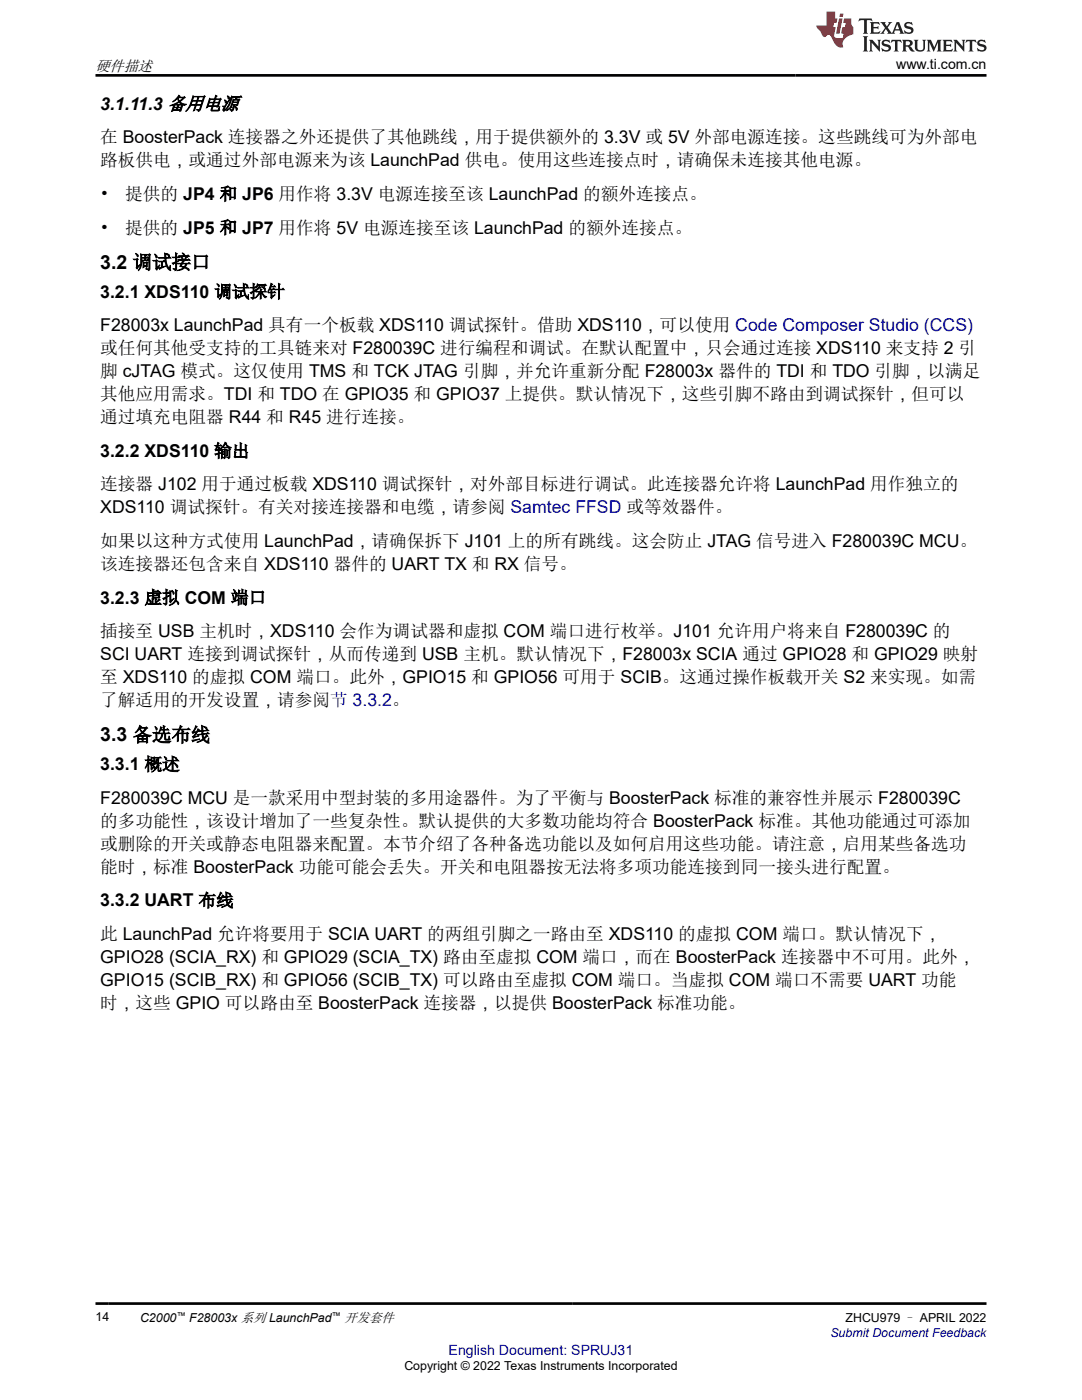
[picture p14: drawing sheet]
<svg xmlns="http://www.w3.org/2000/svg" width="216mm" height="279mm" viewBox="0 0 216 279" stroke-linecap="round" stroke-linejoin="round" font-family="sans-serif">
<defs><g id="words">
<g font-size="3.9">
<text x="20" y="53.6">3.2 调试接口</text>
<text x="20" y="148">3.3 备选布线</text>
</g>
<g font-size="3.5">
<text x="20" y="21.9">3.1.11.3 备用电源</text>
<text x="20" y="28.6">在 BoosterPack 连接器之外还提供了其他跳线，用于提供额外的 3.3V 或 5V 外部电源连接。这些跳线可为外部电</text>
<text x="20" y="33.2">路板供电，或通过外部电源来为该 LaunchPad 供电。使用这些连接点时，请确保未连接其他电源。</text>
<text x="20" y="39.9">•</text>
<text x="25" y="39.9">提供的 JP4 和 JP6 用作将 3.3V 电源连接至该 LaunchPad 的额外连接点。</text>
<text x="20" y="46.6">•</text>
<text x="25" y="46.6">提供的 JP5 和 JP7 用作将 5V 电源连接至该 LaunchPad 的额外连接点。</text>
<text x="20" y="59.4">3.2.1 XDS110 调试探针</text>
<text x="20" y="66.1">F28003x LaunchPad 具有一个板载 XDS110 调试探针。借助 XDS110，可以使用 Code Composer Studio (CCS)</text>
<text x="20" y="70.7">或任何其他受支持的工具链来对 F280039C 进行编程和调试。在默认配置中，只会通过连接 XDS110 来支持 2 引</text>
<text x="20" y="75.3">脚 cJTAG 模式。这仅使用 TMS 和 TCK JTAG 引脚，并允许重新分配 F28003x 器件的 TDI 和 TDO 引脚，以满足</text>
<text x="20" y="79.9">其他应用需求。TDI 和 TDO 在 GPIO35 和 GPIO37 上提供。默认情况下，这些引脚不路由到调试探针，但可以</text>
<text x="20" y="84.5">通过填充电阻器 R44 和 R45 进行连接。</text>
<text x="20" y="91.2">3.2.2 XDS110 输出</text>
<text x="20" y="97.9">连接器 J102 用于通过板载 XDS110 调试探针，对外部目标进行调试。此连接器允许将 LaunchPad 用作独立的</text>
<text x="20" y="102.5">XDS110 调试探针。有关对接连接器和电缆，请参阅 Samtec FFSD 或等效器件。</text>
<text x="20" y="109.2">如果以这种方式使用 LaunchPad，请确保拆下 J101 上的所有跳线。这会防止 JTAG 信号进入 F280039C MCU。</text>
<text x="20" y="113.8">该连接器还包含来自 XDS110 器件的 UART TX 和 RX 信号。</text>
<text x="20" y="120.5">3.2.3 虚拟 COM 端口</text>
<text x="20" y="127.2">插接至 USB 主机时，XDS110 会作为调试器和虚拟 COM 端口进行枚举。J101 允许用户将来自 F280039C 的</text>
<text x="20" y="131.7">SCI UART 连接到调试探针，从而传递到 USB 主机。默认情况下，F28003x SCIA 通过 GPIO28 和 GPIO29 映射</text>
<text x="20" y="136.3">至 XDS110 的虚拟 COM 端口。此外，GPIO15 和 GPIO56 可用于 SCIB。这通过操作板载开关 S2 来实现。如需</text>
<text x="20" y="140.9">了解适用的开发设置，请参阅节 3.3.2。</text>
<text x="20" y="153.7">3.3.1 概述</text>
<text x="20" y="160.4">F280039C MCU 是一款采用中型封装的多用途器件。为了平衡与 BoosterPack 标准的兼容性并展示 F280039C</text>
<text x="20" y="165">的多功能性，该设计增加了一些复杂性。默认提供的大多数功能均符合 BoosterPack 标准。其他功能通过可添加</text>
<text x="20" y="169.6">或删除的开关或静态电阻器来配置。本节介绍了各种备选功能以及如何启用这些功能。请注意，启用某些备选功</text>
<text x="20" y="174.2">能时，标准 BoosterPack 功能可能会丢失。开关和电阻器按无法将多项功能连接到同一接头进行配置。</text>
<text x="20" y="180.9">3.3.2 UART 布线</text>
<text x="20" y="187.6">此 LaunchPad 允许将要用于 SCIA UART 的两组引脚之一路由至 XDS110 的虚拟 COM 端口。默认情况下，</text>
<text x="20" y="192.2">GPIO28 (SCIA_RX) 和 GPIO29 (SCIA_TX) 路由至虚拟 COM 端口，而在 BoosterPack 连接器中不可用。此外，</text>
<text x="20" y="196.8">GPIO15 (SCIB_RX) 和 GPIO56 (SCIB_TX) 可以路由至虚拟 COM 端口。当虚拟 COM 端口不需要 UART 功能</text>
<text x="20" y="201.4">时，这些 GPIO 可以路由至 BoosterPack 连接器，以提供 BoosterPack 标准功能。</text>
</g>
<text font-size="3" x="19" y="14.1">硬件描述</text>
<text font-size="2.8" x="178.8" y="13.8">www.ti.com.cn</text>
<text font-size="2.8" fill="#00f" x="89.5" y="270.4">English Document: SPRUJ31</text>
<text font-size="2.6" x="68.7" y="263.8">开发套件</text>
<g font-size="2.5">
<text x="19" y="263.6">14</text>
<text x="27.9" y="263.8">C2000</text>
<text x="37.8" y="263.8">F28003x 系列 LaunchPad</text>
<text x="168.7" y="263.8">ZHCU979 – APRIL 2022</text>
<text x="80.7" y="273.5">Copyright © 2022 Texas Instruments Incorporated</text>
</g>
<text font-size="2.5" fill="#00f" x="165.7" y="266.8">Submit Document Feedback</text>
<g font-size="1.9">
<text x="35.2" y="263.3">™</text>
<text x="66.2" y="263.3">™</text>
</g>
</g></defs>
<path d="M171.5 3.7l-.2 .6 .5-.3h.6v.2v2.2l-.2 .3h1l-.2-.3v-2.2v-.2h.5l.5 .3-.1-.6zM173.6 4.4l.2 .4v1.6l-.2 .3h1.9l.1-.6a1.08 1.08 0 0 1-1.3 .2v-.6h.6l.4 .1v-.6l-.4 .2h-.6v-.6l.2-.1a1 1 0 0 1 1 .3l-.1-.6zM175.7 4.4l.9 1.2-1 1.1h.9l-.2-.2 .5-.7 .4 .7-.2 .2h1.6l-.2-.2 .2-.4h.9l.1 .4-.1 .2h.9l-.2-.3-.8-2h-.5l-.9 2.2-.9-1.1 .9-1.1h-.8l.2 .2-.4 .7-.4-.7 .2-.2zM179 4.8l.4 1h-.7zM180.7 4.6a.65 .65 0 0 0-.2 .7 .65 .65 0 0 0 .6 .4l.6 .2 .1 .2a.79 .79 0 0 1-.7 .4 .79 .79 0 0 1-.7-.5l.1 .7 .2-.1a.93 .93 0 0 0 1.1 .1 .93 .93 0 0 0 .4-.9 1.46 1.46 0 0 0-1.2-.6l-.1-.4a1.09 1.09 0 0 1 1.2 .2l-.2-.6-.1 .1-.5-.1zM172.2 7.2l.2 .4v2.3l-.2 .4h1l-.2-.4v-2.3l.2-.4zM173.4 7.9l.2 .4v1.6l-.2 .4h.8l-.3-.4 .1-1.4 1.6 1.8v-2l.2-.4h-.7l.1 .3 .1 1.1-1.2-1.4zM176.2 8.1a.65 .65 0 0 0-.2 .7 .65 .65 0 0 0 .6 .4l.6 .2 .1 .3a.79 .79 0 0 1-.7 .3 .79 .79 0 0 1-.7-.5l.1 .8 .2-.1a.93 .93 0 0 0 1.1 0 .93 .93 0 0 0 .4-.9 1.46 1.46 0 0 0-1.2-.6l-.1-.4a1.09 1.09 0 0 1 1.2 .2l-.1-.6-.2 .1-.5-.1zM177.9 7.9l-.1 .7a.63 .63 0 0 1 .8-.4v1.7l-.3 .4h1l-.2-.4v-1.7a.66 .66 0 0 1 .8 .4l-.1-.7zM180 7.9l.2 .4v1.6l-.2 .4h1l-.2-.2-.1-.8 .5 .1 .1 .1a.79 .79 0 0 0 1.2 .7l-1-1a.61 .61 0 0 0 .6-.6 .61 .61 0 0 0-.5-.6zM180.8 8.3l.1-.1a.47 .47 0 0 1 .5 .1 .47 .47 0 0 1 .1 .5l-.1 .2h-.7zM182.3 7.9l.2 .3a2.27 2.27 0 0 0 .4 1.9 1.04 1.04 0 0 0 1.7-.6v-1.3l.2-.3h-.8l.2 .4v1.2a.6 .6 0 0 1-.6 .5 .6 .6 0 0 1-.6-.5v-1.2l.3-.4zM184.9 7.9l.2 .4v1.6l-.2 .4h.8l-.3-.4v-1.5l.9 1.9 .9-1.9v1.5l-.3 .4h1l-.2-.4v-1.6l.2-.4h-.8l-.7 1.6-.6-1.6zM188.1 7.9l.2 .4v1.6l-.2 .4h1.9l.1-.6a1.09 1.09 0 0 1-1.3 .1v-.6h.6l.4 .2v-.7l-.4 .2h-.6v-.5l.2-.2a1.01 1.01 0 0 1 1 .3l-.1-.6zM190.2 7.9l.3 .4v1.6l-.3 .4h.8l-.2-.4v-1.4l1.6 1.8v-2l.2-.4h-.7l.2 .3v1.1l-1.2-1.4zM192.8 7.9l-.1 .7a.63 .63 0 0 1 .8-.4v1.7l-.3 .4h1l-.2-.4v-1.7a.66 .66 0 0 1 .8 .4l-.1-.7zM195.2 8.1a.65 .65 0 0 0-.2 .7 .65 .65 0 0 0 .6 .4l.6 .2 .2 .3a.79 .79 0 0 1-.7 .3 .79 .79 0 0 1-.7-.5l.1 .8 .2-.1a.93 .93 0 0 0 1 0 .93 .93 0 0 0 .5-.9 1.46 1.46 0 0 0-1.3-.6v-.4a1.09 1.09 0 0 1 1.2 .2l-.2-.6-.2 .1-.5-.1z" fill="#231f20"/>
<path d="M164.9 2.3v2.8h-2l.1 .4 .8 .9a.95 .95 0 0 0 1 .9 .59 .59 0 0 1 .5-.3 .59 .59 0 0 1 .5 .3l.4 .8a1.59 1.59 0 0 0 2.1 1.3 1.61 1.61 0 0 1 1-2.2l1-.4-.1-1.4a1.59 1.59 0 0 1-.3-1.7h-1.5l-.2 .9h.6l-.2 .8h-.5l-.2 1v.3h.4l-.1 .9h-.7a.73 .73 0 0 1-1-.6l.3-1.6h-.5l.1-.8h.5l.2-.9h-.5v-1.4zM167.4 3.7l-.6 3h.7l.6-3zM167.6 2.7l-.1 .7h.7l.1-.7z" fill="#ed1c24"/>
<path d="M19 15h177.8M19 260.2h177.8" fill="none" stroke="#000" stroke-width=".53"/>
<use href="#words"/>
</svg>
